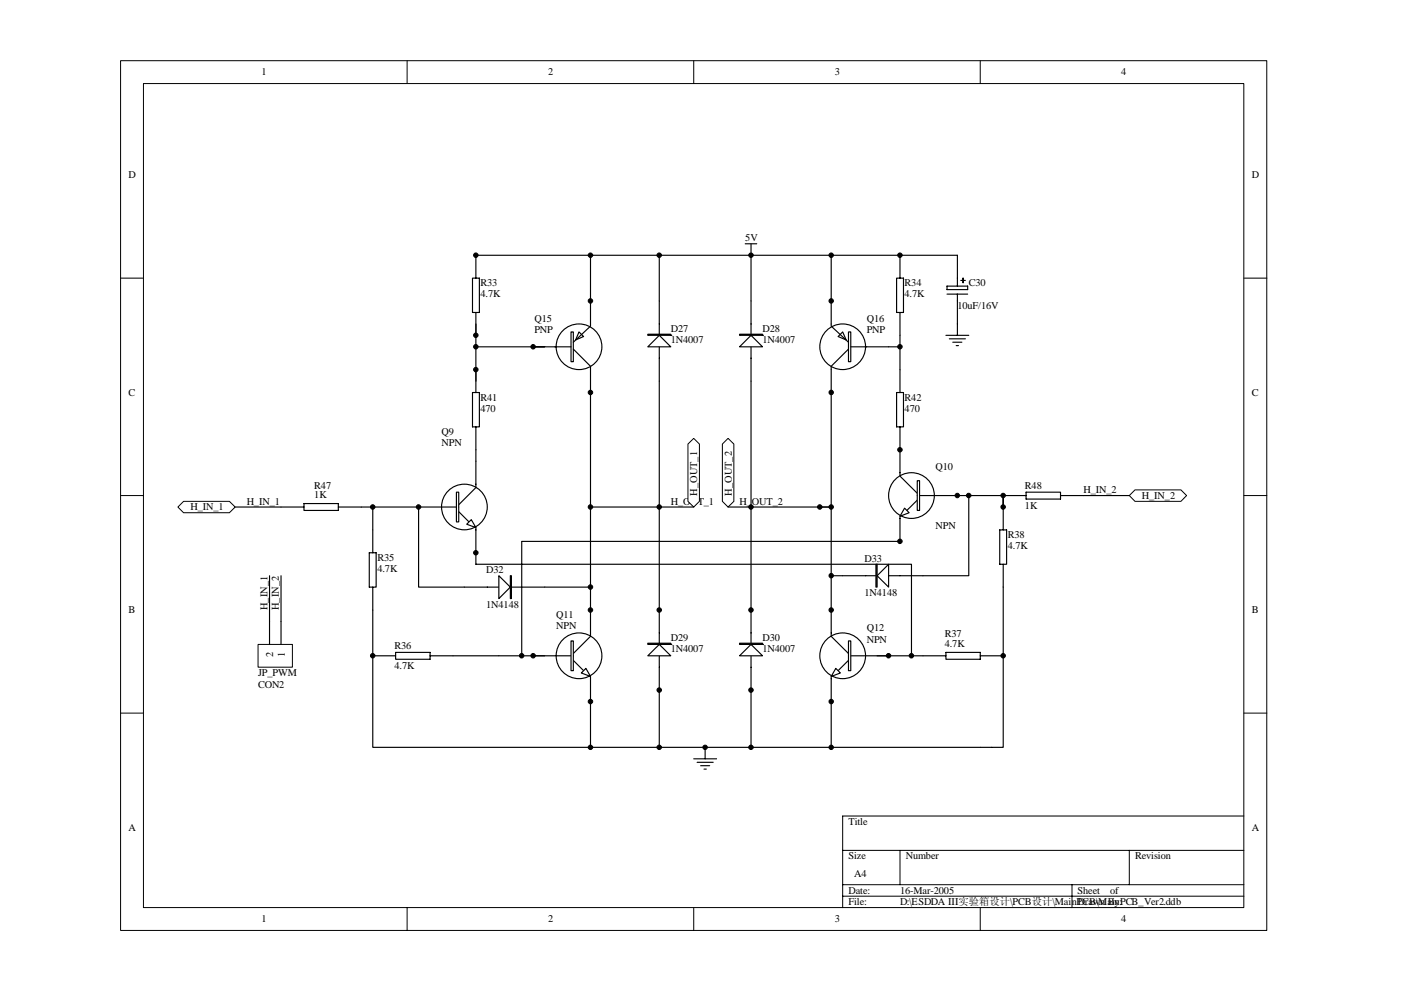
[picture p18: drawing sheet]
<svg xmlns="http://www.w3.org/2000/svg" width="297mm" height="210mm" viewBox="0 0 297 210" stroke-linecap="round" stroke-linejoin="round" font-family="sans-serif">
<defs><g id="words">
<g font-size="2.2">
<text x="55.5" y="16">1</text>
<text x="116.2" y="16">2</text>
<text x="177" y="16">3</text>
<text x="237.7" y="16">4</text>
<text x="27.3" y="37.8">D</text>
<text x="265.4" y="37.8">D</text>
<text x="158" y="51.2">5V</text>
<text x="101.9" y="60.6">R33</text>
<text x="101.9" y="63.1">4.7K</text>
<text x="191.8" y="60.6">R34</text>
<text x="191.8" y="63.1">4.7K</text>
<text x="203" y="65.5">10uF/16V</text>
<text x="205.4" y="60.6">C30</text>
<text x="113.3" y="68.2">Q15</text>
<text x="113.3" y="70.6">PNP</text>
<text x="142.2" y="70.4">D27</text>
<text x="161.7" y="70.4">D28</text>
<text x="183.8" y="68.2">Q16</text>
<text x="183.8" y="70.6">PNP</text>
<text x="142.2" y="72.8">1N4007</text>
<text x="161.7" y="72.8">1N4007</text>
<text x="27.3" y="83.9">C</text>
<text x="265.4" y="83.9">C</text>
<text x="101.9" y="84.9">R41</text>
<text x="101.9" y="87.4">470</text>
<text x="191.8" y="84.9">R42</text>
<text x="191.8" y="87.4">470</text>
<text x="93.6" y="92.2">Q9</text>
<text x="93.6" y="94.6">NPN</text>
<text x="198.3" y="99.7">Q10</text>
<text x="52.3" y="107">H_IN_1</text>
<text x="66.6" y="103.6">R47</text>
<text x="66.6" y="105.5">1K</text>
<text x="142.2" y="107">H_OUT_1</text>
<text x="147.8" y="105.1" transform="rotate(-90 147.8 105.1)">H_OUT_1</text>
<text x="155.1" y="105.1" transform="rotate(-90 155.1 105.1)">H_OUT_2</text>
<text x="156.8" y="107">H_OUT_2</text>
<text x="217.3" y="103.6">R48</text>
<text x="217.3" y="108">1K</text>
<text x="229.7" y="104.6">H_IN_2</text>
<text x="242.1" y="105.8">H_IN_2</text>
<text x="40.4" y="108.2">H_IN_1</text>
<text x="198.3" y="112.1">NPN</text>
<text x="80" y="118.9">R35</text>
<text x="183.3" y="119.1">D33</text>
<text x="213.7" y="114">R38</text>
<text x="213.7" y="116.5">4.7K</text>
<text x="80" y="121.3">4.7K</text>
<text x="103.1" y="121.6">D32</text>
<text x="27.3" y="130">B</text>
<text x="56.7" y="129.3" transform="rotate(-90 56.7 129.3)">H_IN_1</text>
<text x="59.1" y="129.3" transform="rotate(-90 59.1 129.3)">H_IN_2</text>
<text x="103.1" y="128.8">1N4148</text>
<text x="117.9" y="131">Q11</text>
<text x="183.3" y="126.4">1N4148</text>
<text x="265.4" y="130">B</text>
<text x="83.6" y="137.6">R36</text>
<text x="117.9" y="133.5">NPN</text>
<text x="142.2" y="135.9">D29</text>
<text x="161.7" y="135.9">D30</text>
<text x="183.8" y="133.7">Q12</text>
<text x="183.8" y="136.4">NPN</text>
<text x="200.3" y="135.1">R37</text>
<text x="200.3" y="137.1">4.7K</text>
<text x="54.7" y="143.4">JP_PWM</text>
<text x="57.9" y="139.3" transform="rotate(-90 57.9 139.3)">2</text>
<text x="60.4" y="139.3" transform="rotate(-90 60.4 139.3)">1</text>
<text x="83.6" y="141.9">4.7K</text>
<text x="142.2" y="138.3">1N4007</text>
<text x="161.7" y="138.3">1N4007</text>
<text x="54.7" y="145.8">CON2</text>
<text x="27.3" y="176.2">A</text>
<text x="179.9" y="174.9">Title</text>
<text x="265.4" y="176.2">A</text>
<text x="179.9" y="182.2">Size</text>
<text x="181.1" y="185.9">A4</text>
<text x="192" y="182.2">Number</text>
<text x="240.6" y="182.2">Revision</text>
<text x="179.9" y="189.5">Date:</text>
<text x="179.9" y="191.9">File:</text>
<text x="190.8" y="189.5">16-Mar-2005</text>
<text x="190.8" y="191.9">D:\ESDDA III实验箱设计\PCB设计\MainPCB\MainPCB_Ver2.ddb</text>
<text x="228.5" y="189.5">Sheet</text>
<text x="228.5" y="191.9">Drawn By:</text>
<text x="235.4" y="189.5">of</text>
<text x="55.5" y="195.6">1</text>
<text x="116.2" y="195.6">2</text>
<text x="177" y="195.6">3</text>
<text x="237.7" y="195.6">4</text>
</g>
</g></defs>
<g fill="none" stroke="#000" stroke-width=".21">
<path d="M25.6 12.9h243v184.4h-243zM30.4 17.7h233.3v174.7h-233.3zM86.3 12.9v4.8M147.1 12.9v4.8M207.8 12.9v4.8M25.6 59h4.8M263.7 59h4.9M25.6 105.1h4.8M263.7 105.1h4.9M25.6 151.2h4.8M263.7 151.2h4.9M263.7 173h-85v19.4"/>
<path d="M86.3 192.4v4.9M147.1 192.4v4.9M178.7 180.3h85M178.7 187.6h85M178.7 190h85M190.8 180.3v7.3M207.8 192.4v4.9M227.3 187.6v4.8M239.4 180.3v7.3"/>
</g>
<path d="M113 139h8.6M125.2 129.3v5.6l-3.6 3.7M121.6 140l2.1 2.2M125.2 143.4v5.4" fill="none" stroke="#000" stroke-width=".24"/>
<g fill="#fff" stroke="#000" stroke-width=".24">
<path d="M123.3 142.7l.9-1 1 1.7z"/>
<path d="M121.1 135.9h.5v6.3h-.5z" fill-rule="evenodd"/>
</g>
<g fill="none" stroke="#000" stroke-width=".24">
<path d="M139.8 63.8v17"/>
<circle cx="122.8" cy="139" r="4.8"/>
</g>
<g fill="#fff" stroke="#000" stroke-width=".24">
<path d="M137.3 73.5l2.5-2.4 2.4 2.4z"/>
<path d="M137.3 70.9v.2h4.9v-.2z" fill-rule="evenodd"/>
</g>
<path d="M159.2 63.8v17" fill="none" stroke="#000" stroke-width=".24"/>
<g fill="#fff" stroke="#000" stroke-width=".24">
<path d="M159.2 71.1l2.5 2.4h-4.9z"/>
<path d="M156.8 70.9v.2h4.9v-.2z" fill-rule="evenodd"/>
</g>
<path d="M139.8 129.3v17" fill="none" stroke="#000" stroke-width=".24"/>
<g fill="#fff" stroke="#000" stroke-width=".24">
<path d="M137.3 139l2.5-2.4 2.4 2.4z"/>
<path d="M137.3 136.4v.2h4.9v-.2z" fill-rule="evenodd"/>
</g>
<path d="M159.2 129.3v17" fill="none" stroke="#000" stroke-width=".24"/>
<g fill="#fff" stroke="#000" stroke-width=".24">
<path d="M156.8 139l2.4-2.4 2.5 2.4z"/>
<path d="M156.8 136.4v.2h4.9v-.2z" fill-rule="evenodd"/>
</g>
<path d="M100.9 97.8v5.6l-3.6 3.6M88.7 107.5h8.6M97.3 108.5l2.1 2.2M100.9 111.9v5.3" fill="none" stroke="#000" stroke-width=".24"/>
<g fill="#fff" stroke="#000" stroke-width=".24">
<path d="M99 111.1l.9-.9 1 1.7z"/>
<path d="M96.8 104.4h.5v6.3h-.5z" fill-rule="evenodd"/>
</g>
<g fill="none" stroke="#000" stroke-width=".24">
<path d="M190.8 95.4v5.5l3.7 3.7M190.8 109.5v5.3M194.5 105.1h8.5M194.5 106l-2.2 2.2"/>
<circle cx="98.5" cy="107.5" r="4.8"/>
</g>
<g fill="#fff" stroke="#000" stroke-width=".24">
<path d="M191.8 107.7l1 1-2 .8z"/>
<path d="M194.5 101.9h.5v6.3h-.5z" fill-rule="evenodd"/>
</g>
<g fill="none" stroke="#000" stroke-width=".24">
<path d="M176.2 129.3v5.6l3.7 3.7M179.9 139h8.5M176.2 143.4v5.4M179.9 140l-2.2 2.2"/>
<circle cx="193.2" cy="105.1" r="4.8"/>
</g>
<g fill="#fff" stroke="#000" stroke-width=".24">
<path d="M177.2 141.7l1 1-2 .7z"/>
<path d="M179.9 135.9h.5v6.3h-.5z" fill-rule="evenodd"/>
</g>
<g fill="none" stroke="#000" stroke-width=".24">
<path d="M100.2 59h1.4v7.3h-1.4zM125.2 54.1h-24.3v4.9M139.8 54.1v9.7M159.2 54.1v9.7M176.2 54.1h14.6v4.9M190.1 59h1.5v7.3h-1.5zM100.9 66.3v4.8M100.9 78.4v4.8M125.2 63.8v-9.7h51v9.7M188.4 73.5h2.4v9.7M190.8 66.3v7.2M100.2 83.2h1.4v7.3h-1.4z"/>
<path d="M100.9 90.5v7.3M125.2 83.2v46.1M139.8 80.8v48.5M159.2 80.8v48.5M176.2 83.2v24.3h-2.4M190.1 83.2h1.5v7.3h-1.5zM190.8 90.5v4.9M49.9 107.5h14.5M64.4 106.8h7.3v1.4h-7.3zM71.7 107.5h17M78.3 117.2h1.5v7.3h-1.5zM79 107.5v9.7"/>
<path d="M125.2 107.5h21.9M154.4 107.5h4.8M203 105.1h9.7v2.4v-2.4h4.8M212 112.4h1.4v7.2h-1.4zM212.7 119.6v38.9h-133.7v-34M212.7 107.5v4.9M217.5 104.4h7.4v1.4h-7.4zM224.9 105.1h4.8M79 139h4.9M83.9 138.3h7.3v1.5h-7.3zM91.2 139h4.8M98.5 124.5h17"/>
<path d="M195.7 139h4.9M200.6 138.3h7.2v1.5h-7.2zM207.8 139h4.9M125.2 148.8v9.7M139.8 146.3v12.2M159.2 146.3v12.2M176.2 148.8v9.7"/>
<circle cx="178.7" cy="139" r="4.8"/>
</g>
<g fill="#fff" stroke="#000" stroke-width=".24">
<path d="M105.8 122.1l2.4 2.4-2.4 2.4z"/>
<path d="M108.2 122.1h.2v4.8h-.2z" fill-rule="evenodd"/>
</g>
<path d="M88.7 107.5v17h9.8M115.5 124.5h9.7M178.7 122.1h17" fill="none" stroke="#000" stroke-width=".24"/>
<g fill="#fff" stroke="#000" stroke-width=".24">
<path d="M188.4 119.6v4.9l-2.4-2.4z"/>
<path d="M185.7 119.6h.3v4.9h-.3z" fill-rule="evenodd"/>
</g>
<g fill="none" stroke="#000" stroke-width=".24">
<path d="M158 51.7h2.4M159.2 51.7v2.4M100.9 68.7v4.8h14.6M100.9 73.5v7.3M113 73.5h4.9M125.2 63.8v4.9M125.2 78.4v4.8M100.9 117.2v2.4h92.3v19.4M159.2 107.5h17v21.8M190.8 114.8h-80.2v24.2M205.4 105.1v17h-9.7M229.7 105.1h9.7"/>
<path d="M96 139h19.5M176.2 122.1h2.5M186 139h9.7"/>
<circle cx="122.8" cy="73.5" r="4.8"/>
</g>
<g fill="#000" stroke="#000" stroke-width=".21">
<circle cx="100.9" cy="54.1" r=".48"/>
<circle cx="125.2" cy="63.8" r=".48"/>
<circle cx="176.2" cy="63.8" r=".47"/>
<circle cx="125.2" cy="83.2" r=".48"/>
<circle cx="176.2" cy="83.2" r=".47"/>
<circle cx="190.8" cy="95.4" r=".48"/>
<circle cx="100.9" cy="117.2" r=".47"/>
<circle cx="190.8" cy="114.8" r=".48"/>
<circle cx="203" cy="105.1" r=".47"/>
<circle cx="125.2" cy="129.3" r=".48"/>
<circle cx="176.2" cy="129.3" r=".47"/>
<circle cx="125.2" cy="148.7" r=".48"/>
<circle cx="176.2" cy="148.7" r=".47"/>
</g>
<g fill="#fff" stroke="#000" stroke-width=".24">
<path d="M122.8 70.4l.9 1-1.7 .7z"/>
<path d="M121.1 70.4h.5v6.3h-.5z" fill-rule="evenodd"/>
</g>
<g fill="none" stroke="#000" stroke-width=".24">
<path d="M117.7 73.5h3.4M121.6 74l3.6 3.7v.7M125.2 68.7v.5l-3.6 3.4M176.2 63.8v4.9M176.2 78.4v4.8M183.5 73.5h4.9"/>
<circle cx="178.7" cy="73.5" r="4.8"/>
</g>
<g fill="#fff" stroke="#000" stroke-width=".24">
<path d="M178.7 70.4l.7 1.7-1.7-.7z"/>
<path d="M179.9 70.4h.5v6.3h-.5z" fill-rule="evenodd"/>
</g>
<path d="M176.2 68.7v.5l3.7 3.4M179.9 74l-3.7 3.7v.7M180.4 73.5h3.4M149.5 158.5v2.4M147.1 160.9h4.8M147.8 161.6h3.4M148.5 162.3h2M149.3 163.1h.5" fill="none" stroke="#000" stroke-width=".24"/>
<g fill="#000" stroke="#000" stroke-width=".21">
<circle cx="139.8" cy="129.3" r=".48"/>
<circle cx="159.2" cy="129.3" r=".48"/>
<circle cx="139.8" cy="146.3" r=".48"/>
<circle cx="159.2" cy="146.3" r=".48"/>
</g>
<g fill="#fff" stroke="#000" stroke-width=".21">
<path d="M37.7 107.5l1.2-1.2h9.7l1.3 1.2-1.3 1.2h-9.7z" fill-rule="evenodd"/>
<path d="M240.6 103.9h9.8l1.2 1.2-1.2 1.2h-9.8l-1.2-1.2z" fill-rule="evenodd"/>
<path d="M145.9 94.1l1.2-1.2 1.2 1.2v12.2l-1.2 1.2-1.2-1.2z" fill-rule="evenodd"/>
<path d="M153.2 94.1l1.2-1.2 1.2 1.2v12.2l-1.2 1.2-1.2-1.2z" fill-rule="evenodd"/>
</g>
<path d="M54.7 136.7h7.3v4.8h-7.3z" fill="#fff"/>
<path d="M54.7 136.6h7.3v4.9h-7.3z" fill="none" stroke="#000" stroke-width=".21"/>
<path d="M190.8 54.1h12.2v6.6M203.7 59.5h1M204.2 59v.9M200.6 71.1h4.8M200.8 60.7h4.4v.7h-4.4zM200.8 62.4h4.4M201.3 71.8h3.4M202 72.6h1.9M202.7 73.3h.5M203 62.4v8.7M57.1 122.1v14.5M59.6 122.1v14.5" fill="none" stroke="#000" stroke-width=".24"/>
<g fill="#000" stroke="#000" stroke-width=".21">
<circle cx="125.2" cy="54.1" r=".48"/>
<circle cx="139.8" cy="54.1" r=".48"/>
<circle cx="159.2" cy="54.1" r=".48"/>
<circle cx="176.2" cy="54.1" r=".47"/>
<circle cx="190.8" cy="54.1" r=".48"/>
<circle cx="100.9" cy="73.5" r=".48"/>
<circle cx="100.9" cy="71.1" r=".48"/>
<circle cx="100.9" cy="78.4" r=".48"/>
<circle cx="113" cy="73.5" r=".48"/>
<circle cx="190.8" cy="73.5" r=".48"/>
<circle cx="79" cy="107.5" r=".48"/>
<circle cx="88.7" cy="107.5" r=".48"/>
<circle cx="125.2" cy="107.5" r=".48"/>
<circle cx="139.8" cy="107.5" r=".48"/>
<circle cx="159.2" cy="107.5" r=".48"/>
<circle cx="173.8" cy="107.5" r=".48"/>
<circle cx="176.2" cy="107.5" r=".47"/>
<circle cx="205.4" cy="105.1" r=".48"/>
<circle cx="212.7" cy="107.5" r=".48"/>
<circle cx="212.7" cy="105.1" r=".48"/>
<circle cx="79" cy="139" r=".48"/>
<circle cx="110.6" cy="139" r=".48"/>
<circle cx="113" cy="139" r=".48"/>
<circle cx="125.2" cy="124.5" r=".48"/>
<circle cx="176.2" cy="122.1" r=".47"/>
<circle cx="188.4" cy="139" r=".48"/>
<circle cx="193.2" cy="139" r=".48"/>
<circle cx="212.7" cy="139" r=".48"/>
<circle cx="125.2" cy="158.5" r=".47"/>
<circle cx="139.8" cy="158.5" r=".47"/>
<circle cx="149.5" cy="158.5" r=".47"/>
<circle cx="159.2" cy="158.5" r=".47"/>
<circle cx="176.2" cy="158.5" r=".47"/>
</g>
<use href="#words"/>
</svg>
